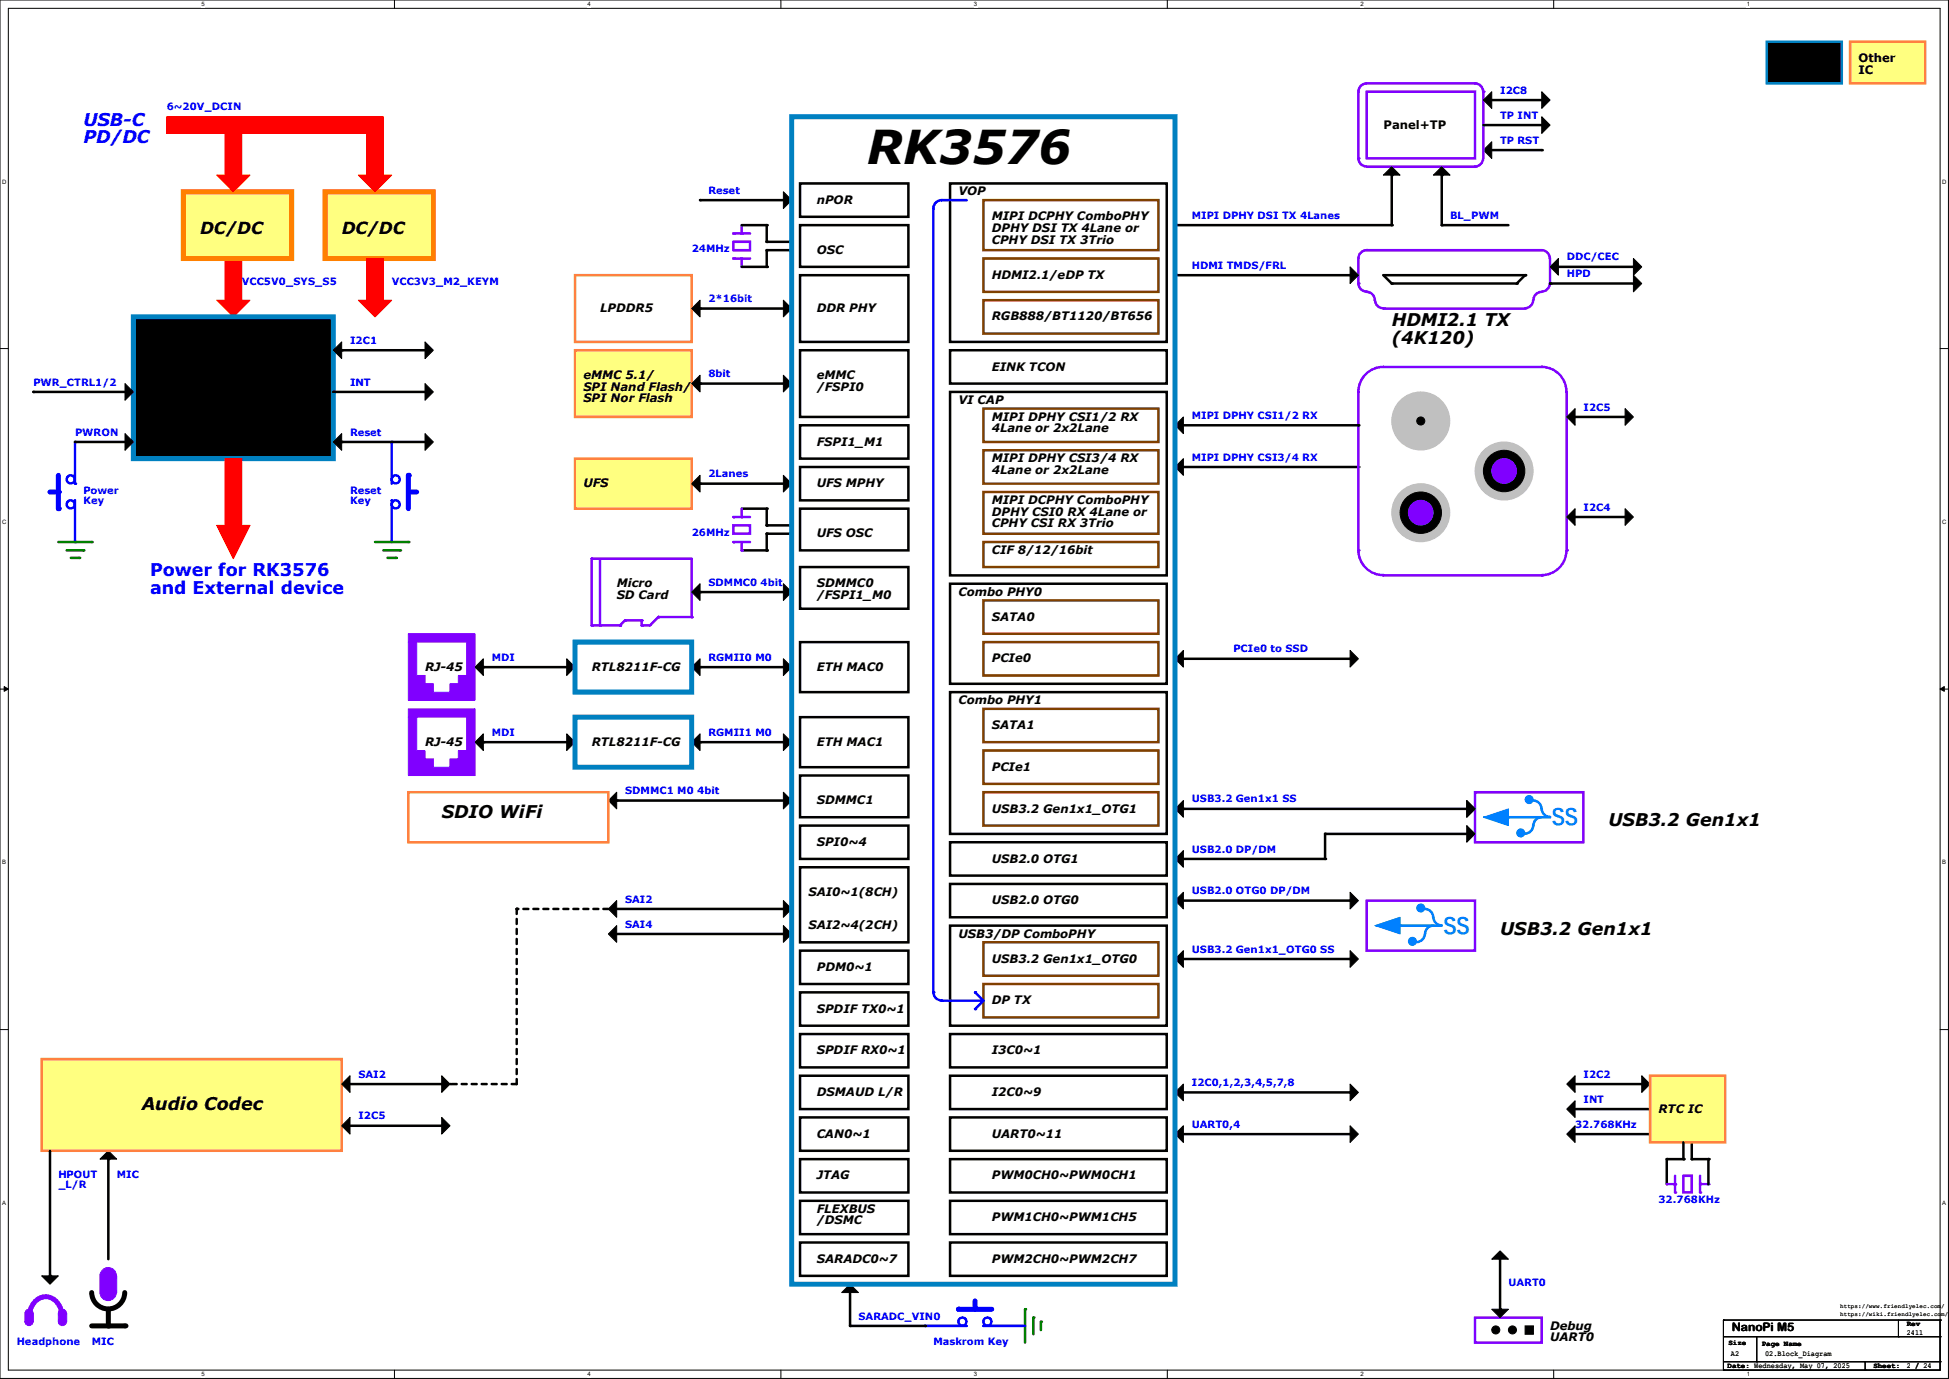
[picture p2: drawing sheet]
<svg xmlns="http://www.w3.org/2000/svg" width="297mm" height="210mm" viewBox="0 0 297 210" stroke-linecap="round" stroke-linejoin="round" font-family="sans-serif">
<defs><g id="words">
<text font-size="7.1" x="132.1" y="24.9">RK3576</text>
<g font-size="3.7" fill="#0080ff">
<text x="236.5" y="125.5">SS</text>
<text x="220" y="142">SS</text>
</g>
<g font-size="2.7" fill="#00f">
<text x="12.7" y="19.2">USB-C</text>
<text x="12.7" y="21.8">PD/DC</text>
<text x="22.9" y="87.8">Power for RK3576</text>
<text x="22.9" y="90.4">and External device</text>
</g>
<g font-size="2.7">
<text x="212.1" y="49.7">HDMI2.1 TX</text>
<text x="212.1" y="52.3">(4K120)</text>
<text x="67.3" y="124.6">SDIO WiFi</text>
<text x="245.1" y="125.9">USB3.2 Gen1x1</text>
<text x="228.6" y="142.4">USB3.2 Gen1x1</text>
<text x="21.6" y="169">Audio Codec</text>
</g>
<g font-size="2.5">
<text x="30.5" y="35.6">DC/DC</text>
<text x="52.1" y="35.6">DC/DC</text>
</g>
<g font-size="1.8">
<text x="283.2" y="9.4">Other</text>
<text x="283.2" y="11.2">IC</text>
<text x="210.8" y="19.6">Panel+TP</text>
<text x="146" y="29.8">VOP</text>
<text x="124.5" y="31">nPOR</text>
<text x="151.1" y="33.6">MIPI DCPHY ComboPHY</text>
<text x="151.1" y="35.3">DPHY DSI TX 4Lane or</text>
<text x="124.5" y="38.7">OSC</text>
<text x="151.1" y="37.1">CPHY DSI TX 3Trio</text>
<text x="91.4" y="47.5">LPDDR5</text>
<text x="124.5" y="47.5">DDR PHY</text>
<text x="151.1" y="42.5">HDMI2.1/eDP TX</text>
<text x="151.1" y="48.8">RGB888/BT1120/BT656</text>
<text x="88.9" y="57.7">eMMC 5.1/</text>
<text x="88.9" y="59.5">SPI Nand Flash/</text>
<text x="124.5" y="57.7">eMMC</text>
<text x="124.5" y="59.5">/FSPI0</text>
<text x="151.1" y="56.4">EINK TCON</text>
<text x="88.9" y="61.3">SPI Nor Flash</text>
<text x="146" y="61.5">VI CAP</text>
<text x="151.1" y="64.1">MIPI DPHY CSI1/2 RX</text>
<text x="151.1" y="65.8">4Lane or 2x2Lane</text>
<text x="124.5" y="67.9">FSPI1_M1</text>
<text x="151.1" y="70.4">MIPI DPHY CSI3/4 RX</text>
<text x="88.9" y="74.2">UFS</text>
<text x="124.5" y="74.2">UFS MPHY</text>
<text x="151.1" y="76.8">MIPI DCPHY ComboPHY</text>
<text x="151.1" y="72.2">4Lane or 2x2Lane</text>
<text x="124.5" y="81.8">UFS OSC</text>
<text x="151.1" y="78.5">DPHY CSI0 RX 4Lane or</text>
<text x="151.1" y="80.3">CPHY CSI RX 3Trio</text>
<text x="94" y="89.5">Micro</text>
<text x="124.5" y="89.5">SDMMC0</text>
<text x="151.1" y="84.4">CIF 8/12/16bit</text>
<text x="94" y="91.2">SD Card</text>
<text x="124.5" y="91.2">/FSPI1_M0</text>
<text x="146" y="90.7">Combo PHY0</text>
<text x="151.1" y="94.5">SATA0</text>
<text x="151.1" y="100.9">PCIe0</text>
<text x="64.8" y="102.2">RJ-45</text>
<text x="90.2" y="102.2">RTL8211F-CG</text>
<text x="124.5" y="102.2">ETH MAC0</text>
<text x="146" y="107.2">Combo PHY1</text>
<text x="64.8" y="113.6">RJ-45</text>
<text x="90.2" y="113.6">RTL8211F-CG</text>
<text x="124.5" y="113.6">ETH MAC1</text>
<text x="151.1" y="111">SATA1</text>
<text x="151.1" y="117.4">PCIe1</text>
<text x="124.5" y="122.5">SDMMC1</text>
<text x="151.1" y="123.7">USB3.2 Gen1x1_OTG1</text>
<text x="124.5" y="128.8">SPI0~4</text>
<text x="151.1" y="131.4">USB2.0 OTG1</text>
<text x="123.2" y="136.4">SAI0~1(8CH)</text>
<text x="151.1" y="137.7">USB2.0 OTG0</text>
<text x="123.2" y="141.5">SAI2~4(2CH)</text>
<text x="146" y="142.8">USB3/DP ComboPHY</text>
<text x="124.5" y="147.9">PDM0~1</text>
<text x="151.1" y="146.6">USB3.2 Gen1x1_OTG0</text>
<text x="124.5" y="154.2">SPDIF TX0~1</text>
<text x="151.1" y="153">DP TX</text>
<text x="124.5" y="160.6">SPDIF RX0~1</text>
<text x="151.1" y="160.6">I3C0~1</text>
<text x="124.5" y="166.9">DSMAUD L/R</text>
<text x="151.1" y="166.9">I2C0~9</text>
<text x="124.5" y="173.3">CAN0~1</text>
<text x="151.1" y="173.3">UART0~11</text>
<text x="252.7" y="169.5">RTC IC</text>
<text x="124.5" y="179.6">JTAG</text>
<text x="151.1" y="179.6">PWM0CH0~PWM0CH1</text>
<text x="124.5" y="184.7">FLEXBUS</text>
<text x="151.1" y="186">PWM1CH0~PWM1CH5</text>
<text x="124.5" y="186.5">/DSMC</text>
<text x="124.5" y="192.3">SARADC0~7</text>
<text x="151.1" y="192.3">PWM2CH0~PWM2CH7</text>
<text x="236.2" y="202.5">Debug</text>
<text x="263.9" y="202.7">NanoPi M5</text>
<text x="236.2" y="204.3">UART0</text>
</g>
<g font-size="1.5" fill="#00f">
<text x="25.4" y="16.8">6~20V_DCIN</text>
<text x="228.6" y="14.3">I2C8</text>
<text x="228.6" y="18.1">TP INT</text>
<text x="228.6" y="21.9">TP RST</text>
<text x="107.9" y="29.5">Reset</text>
<text x="181.6" y="33.3">MIPI DPHY DSI TX 4Lanes</text>
<text x="221" y="33.3">BL_PWM</text>
<text x="105.4" y="38.4">24MHz</text>
<text x="181.6" y="40.9">HDMI TMDS/FRL</text>
<text x="238.8" y="39.7">DDC/CEC</text>
<text x="36.8" y="43.5">VCC5V0_SYS_S5</text>
<text x="59.7" y="43.5">VCC3V3_M2_KEYM</text>
<text x="107.9" y="46">2*16bit</text>
<text x="238.8" y="42.2">HPD</text>
<text x="53.3" y="52.4">I2C1</text>
<text x="5.1" y="58.7">PWR_CTRL1/2</text>
<text x="53.3" y="58.7">INT</text>
<text x="107.9" y="57.4">8bit</text>
<text x="181.6" y="63.8">MIPI DPHY CSI1/2 RX</text>
<text x="241.3" y="62.5">I2C5</text>
<text x="11.4" y="66.3">PWRON</text>
<text x="53.3" y="66.3">Reset</text>
<text x="181.6" y="70.1">MIPI DPHY CSI3/4 RX</text>
<text x="12.7" y="75.2">Power</text>
<text x="12.7" y="76.8">Key</text>
<text x="53.3" y="75.2">Reset</text>
<text x="53.3" y="76.8">Key</text>
<text x="107.9" y="72.7">2Lanes</text>
<text x="241.3" y="77.8">I2C4</text>
<text x="105.4" y="81.6">26MHz</text>
<text x="107.9" y="89.2">SDMMC0 4bit</text>
<text x="74.9" y="100.6">MDI</text>
<text x="107.9" y="100.6">RGMII0 M0</text>
<text x="188" y="99.4">PCIe0 to SSD</text>
<text x="74.9" y="112.1">MDI</text>
<text x="107.9" y="112.1">RGMII1 M0</text>
<text x="95.2" y="120.9">SDMMC1 M0 4bit</text>
<text x="181.6" y="122.2">USB3.2 Gen1x1 SS</text>
<text x="181.6" y="129.8">USB2.0 DP/DM</text>
<text x="95.2" y="137.5">SAI2</text>
<text x="181.6" y="136.2">USB2.0 OTG0 DP/DM</text>
<text x="95.2" y="141.3">SAI4</text>
<text x="181.6" y="145.1">USB3.2 Gen1x1_OTG0 SS</text>
<text x="54.6" y="164.1">SAI2</text>
<text x="181.6" y="165.4">I2C0,1,2,3,4,5,7,8</text>
<text x="241.3" y="164.1">I2C2</text>
<text x="241.3" y="167.9">INT</text>
<text x="54.6" y="170.5">I2C5</text>
<text x="181.6" y="171.7">UART0,4</text>
<text x="240" y="171.7">32.768KHz</text>
<text x="8.9" y="179.4">HPOUT</text>
<text x="17.8" y="179.4">MIC</text>
<text x="8.9" y="180.9">_L/R</text>
<text x="252.7" y="183.2">32.768KHz</text>
<text x="229.9" y="195.9">UART0</text>
<text x="130.8" y="201">SARADC_VIN0</text>
<text x="2.5" y="204.8">Headphone</text>
<text x="14" y="204.8">MIC</text>
<text x="142.2" y="204.8">Maskrom Key</text>
</g>
<g font-size="1.1">
<text x="290.6" y="203.3">2411</text>
<text x="290.6" y="202">Rev</text>
<text x="263.3" y="208.4">Date: Wednesday, May 07, 2025</text>
<text x="263.4" y="204.8">Size</text>
<text x="263.8" y="206.5">A2</text>
<text x="268.5" y="204.9">Page Name</text>
<text x="269" y="206.5">02.Block_Diagram</text>
<text x="285.5" y="208.4">Sheet:</text>
<text x="290.6" y="208.4">2 / 24</text>
</g>
<g font-size=".9">
<text x="30.7" y=".9">5</text>
<text x="89.5" y=".9">4</text>
<text x="148.4" y=".9">3</text>
<text x="207.3" y=".9">2</text>
<text x="266.2" y=".9">1</text>
<text x=".3" y="28">D</text>
<text x="296" y="28">D</text>
<text x=".3" y="79.8">C</text>
<text x="296" y="79.8">C</text>
<text x=".3" y="131.7">B</text>
<text x="296" y="131.7">B</text>
<text x=".3" y="183.5">A</text>
<text x="296" y="183.5">A</text>
<text x="280.4" y="200.5">https://wiki.friendlyelec.com/</text>
<text x="280.4" y="199.2">https://www.friendlyelec.com/</text>
<text x="30.7" y="209.6">5</text>
<text x="89.5" y="209.6">4</text>
<text x="148.4" y="209.6">3</text>
<text x="207.3" y="209.6">2</text>
<text x="266.2" y="209.6">1</text>
</g>
</g></defs>
<path d="M0 0h296.9v209.9h-296.9zM1.3 1.3h294.4v207.4h-294.4z" fill="none" stroke="#000" stroke-width=".15"/>
<g fill="#fff">
<path d="M30.7 .1h.5v1h-.5z"/>
<path d="M30.7 208.8h.5v1h-.5z"/>
</g>
<path d="M60.1 0v1.3M60.1 208.7v1.2" fill="none" stroke="#000" stroke-width=".15"/>
<g fill="#fff">
<path d="M89.5 .1h.5v1h-.5z"/>
<path d="M89.5 208.8h.5v1h-.5z"/>
</g>
<path d="M119 0v1.3M119 208.7v1.2" fill="none" stroke="#000" stroke-width=".15"/>
<g fill="#fff">
<path d="M148.4 .1h.5v1h-.5z"/>
<path d="M148.4 208.8h.5v1h-.5z"/>
</g>
<path d="M177.9 0v1.3M177.9 208.7v1.2" fill="none" stroke="#000" stroke-width=".15"/>
<g fill="#fff">
<path d="M207.3 .1h.5v1h-.5z"/>
<path d="M207.3 208.8h.5v1h-.5z"/>
</g>
<path d="M236.8 0v1.3M236.8 208.7v1.2" fill="none" stroke="#000" stroke-width=".15"/>
<g fill="#fff">
<path d="M266.2 .1h.5v1h-.5z"/>
<path d="M266.2 208.8h.5v1h-.5z"/>
<path d="M.3 27.2h.7v1h-.7z"/>
<path d="M296 27.2h.6v1h-.6z"/>
<path d="M.3 79h.7v1h-.7z"/>
<path d="M296 79h.6v1h-.6z"/>
</g>
<path d="M0 53.1h1.3M295.7 53.1h1.2" fill="none" stroke="#000" stroke-width=".15"/>
<g fill="#fff">
<path d="M.3 130.9h.6v1h-.6z"/>
<path d="M296 130.9h.6v1h-.6z"/>
</g>
<path d="M0 104.9h1.3M295.7 104.9h1.2" fill="none" stroke="#000" stroke-width=".15"/>
<path d="M.6 104.6l.7 .3-.7 .4zM295.7 104.9l.6-.3v.7z" fill="#000" stroke="#000" stroke-width=".15"/>
<g fill="#fff">
<path d="M.3 182.7h.6v1h-.6z"/>
<path d="M296 182.7h.5v1h-.5z"/>
</g>
<path d="M0 156.8h1.3M295.7 156.8h1.2" fill="none" stroke="#000" stroke-width=".15"/>
<g fill="#000" stroke="#000" stroke-width=".15">
<path d="M269.2 6.3h11.5v6.4h-11.5z" fill-rule="evenodd"/>
<path d="M15.2 176.5l1.3-1.2 1.3 1.2z" fill-rule="evenodd"/>
<path d="M238.8 172.7l1.2-1.3v2.6z" fill-rule="evenodd"/>
<path d="M240 167.6v2.6l-1.2-1.3z" fill-rule="evenodd"/>
<path d="M238.8 165.1l1.2-1.3v2.6z" fill-rule="evenodd"/>
<path d="M250.2 163.8l1.3 1.3-1.3 1.3z" fill-rule="evenodd"/>
<path d="M228.6 190.5l1.3 1.3h-2.6z" fill-rule="evenodd"/>
<path d="M227.3 199.4h2.6l-1.3 1.3z" fill-rule="evenodd"/>
<path d="M232.4 201.9h1.3v1.3h-1.3z" fill-rule="evenodd"/>
<circle cx="216.5" cy="64.1" r="3.2"/>
<circle cx="227.9" cy="202.5" r=".61"/>
<circle cx="230.5" cy="202.5" r=".61"/>
</g>
<path d="M210.8 55.9h24.1M224.8 200.7h10.1v3.8h-10.1z" fill="none" stroke="#8000ff" stroke-width=".38"/>
<path d="M180.3 71.1h26.7M16.5 176.5v15.3M240 165.1h10.2M240 168.9h11.5M240 172.7h11.5M228.6 191.8v7.6" fill="none" stroke="#000" stroke-width=".38"/>
<g fill="#000">
<circle cx="207" cy="71.1" r=".19"/>
<circle cx="16.5" cy="176.5" r=".19"/>
<circle cx="250.2" cy="165.1" r=".19"/>
<circle cx="251.5" cy="168.9" r=".19"/>
<circle cx="251.5" cy="172.7" r=".19"/>
<circle cx="228.6" cy="199.4" r=".19"/>
<circle cx="16.5" cy="201.9" r=".38"/>
<circle cx="19" cy="201.9" r=".38"/>
</g>
<g fill="#8000ff" stroke="#8000ff" stroke-width=".15">
<path d="M8.9 200h1.3v1.3h-1.3z" fill-rule="evenodd"/>
<path d="M15.2 194.3h2.6v2.5h-2.6z" fill-rule="evenodd"/>
<circle cx="9.5" cy="200" r=".61"/>
<circle cx="9.5" cy="201.3" r=".61"/>
<circle cx="16.5" cy="194.3" r="1.25"/>
<circle cx="16.5" cy="196.8" r="1.25"/>
<circle cx="216.5" cy="64.1" r="1.88"/>
</g>
<path d="M14 196.8a2.52 2.52 0 0 0 2.5 2.5 2.52 2.52 0 0 0 2.5-2.5M16.5 199.4v2.5M14 201.9h5" fill="none" stroke="#000" stroke-width=".76"/>
<g fill="#ffff80" stroke="#ffff80" stroke-width=".15">
<path d="M251.5 163.8h11.4v10.2h-11.4z" fill-rule="evenodd"/>
<path d="M6.3 161.3h45.8v14h-45.8z" fill-rule="evenodd"/>
<path d="M49.5 29.2h16.5v10.2h-16.5z" fill-rule="evenodd"/>
<path d="M87.6 69.8h17.8v7.7h-17.8z" fill-rule="evenodd"/>
<path d="M87.6 53.3h17.8v10.2h-17.8z" fill-rule="evenodd"/>
<path d="M27.9 29.2h16.5v10.2h-16.5z" fill-rule="evenodd"/>
<path d="M281.9 6.3h11.5v6.4h-11.5z" fill-rule="evenodd"/>
</g>
<circle cx="235" cy="55.9" r=".19" fill="#8000ff"/>
<path d="M210.8 55.9h.1a3.8 3.8 0 0 0-3.9 3.8v24.1M234.9 55.9a3.8 3.8 0 0 1 3.8 3.8" fill="none" stroke="#8000ff" stroke-width=".38"/>
<circle cx="229.2" cy="71.7" r=".61" fill="#000" stroke="#000" stroke-width=".15"/>
<circle cx="216.5" cy="78.1" r="4.4" fill="#c0c0c0" stroke="#c0c0c0" stroke-width=".15"/>
<circle cx="207" cy="83.8" r=".19" fill="#8000ff"/>
<circle cx="216.5" cy="64.1" r="4.4" fill="#c0c0c0" stroke="#c0c0c0" stroke-width=".15"/>
<path d="M238.8 59.7v24.1" fill="none" stroke="#8000ff" stroke-width=".38"/>
<circle cx="238.8" cy="83.8" r=".19" fill="#8000ff"/>
<g fill="#000" stroke="#000" stroke-width=".15">
<path d="M240 62.2v2.6l-1.2-1.3z" fill-rule="evenodd"/>
<circle cx="216.5" cy="78.1" r="3.2"/>
<circle cx="216.5" cy="64.1" r=".61"/>
<circle cx="216.5" cy="78.1" r=".61"/>
<circle cx="229.2" cy="71.7" r="3.2"/>
</g>
<path d="M207 83.8a3.8 3.8 0 0 0 3.9 3.8h-.1M210.8 87.6h24.1" fill="none" stroke="#8000ff" stroke-width=".38"/>
<circle cx="229.2" cy="71.7" r="4.4" fill="#c0c0c0" stroke="#c0c0c0" stroke-width=".15"/>
<circle cx="229.2" cy="71.7" r="1.88" fill="#8000ff" stroke="#8000ff" stroke-width=".15"/>
<path d="M240 63.5h7.6" fill="none" stroke="#000" stroke-width=".38"/>
<circle cx="247.7" cy="63.5" r=".19" fill="#000"/>
<circle cx="234.9" cy="87.6" r=".19" fill="#8000ff"/>
<circle cx="216.5" cy="78.1" r="1.88" fill="#8000ff" stroke="#8000ff" stroke-width=".15"/>
<g fill="#000" stroke="#000" stroke-width=".15">
<path d="M20.3 48.3h30.5v21.5h-30.5z" fill-rule="evenodd"/>
<path d="M180.3 63.5v2.5l-1.2-1.2z" fill-rule="evenodd"/>
<path d="M179.1 71.1l1.2-1.3v2.6z" fill-rule="evenodd"/>
<path d="M240 77.5v2.5l-1.2-1.3z" fill-rule="evenodd"/>
<path d="M247.6 62.2l1.3 1.3-1.3 1.3z" fill-rule="evenodd"/>
<path d="M247.6 77.5l1.3 1.2-1.3 1.3z" fill-rule="evenodd"/>
<path d="M180.3 99.1v2.5l-1.2-1.3z" fill-rule="evenodd"/>
<path d="M92.7 121.9l1.3-1.3v2.6z" fill-rule="evenodd"/>
</g>
<path d="M238.7 83.8a3.8 3.8 0 0 1-3.8 3.8M224.8 120.6h16.5v7.7h-16.5z" fill="none" stroke="#8000ff" stroke-width=".38"/>
<g fill="none" stroke="#000" stroke-width=".38">
<path d="M180.3 64.8h26.7M240 78.7h7.6M144.8 157.5h33v5.1h-33zM121.9 163.8h16.5v5.1h-16.5zM121.9 170.2h16.5v5.1h-16.5zM121.9 176.5h16.5v5.1h-16.5zM144.8 176.5h33v5.1h-33zM144.8 163.8h33v5.1h-33zM144.8 170.2h33v5.1h-33zM121.9 189.2h16.5v5.1h-16.5zM121.9 182.9h16.5v5.1h-16.5zM144.8 182.9h33v5.1h-33z"/>
<path d="M144.8 189.2h33v5.1h-33z"/>
</g>
<g fill="#000">
<circle cx="207" cy="64.8" r=".19"/>
<circle cx="247.6" cy="78.7" r=".19"/>
</g>
<path d="M87.6 41.9h17.8v10.2h-17.8zM87.6 69.8h17.8v7.7h-17.8z" fill="none" stroke="#ff8040" stroke-width=".38"/>
<path d="M78.7 165.1h-10.1M78.7 165.1v-26.7" fill="none" stroke="#000" stroke-width=".38" stroke-dasharray=".8 .8"/>
<g fill="#000" stroke-dasharray=".8 .8">
<circle cx="78.7" cy="138.4" r=".19"/>
<circle cx="68.6" cy="165.1" r=".19"/>
</g>
<circle cx="233" cy="121.8" r=".61" fill="#0080ff" stroke="#0080ff" stroke-width=".15"/>
<path d="M229.9 124.5h6.3M233.7 121.9a1.25 1.25 0 0 1 1.2 1.3M234.9 123.2a1.25 1.25 0 0 0 1.3 1.2" fill="none" stroke="#0080ff" stroke-width=".38"/>
<circle cx="229.9" cy="124.5" r=".19" fill="#0080ff"/>
<g fill="#0080ff" stroke="#0080ff" stroke-width=".15">
<path d="M226.1 124.5l3.8-1.3v2.5l-3.8-1.2h1.2z" fill-rule="evenodd"/>
<circle cx="231.8" cy="126.9" r=".61"/>
</g>
<path d="M233.6 125.7a1.25 1.25 0 0 1-1.2 1.3M234.9 124.5a1.25 1.25 0 0 0-1.2 1.2" fill="none" stroke="#0080ff" stroke-width=".38"/>
<path d="M144.8 59.7h33v27.9h-33zM144.8 88.9h33v15.2h-33zM144.8 105.4h33v21.6h-33zM144.8 134.6h33v5.1h-33zM144.8 128.3h33v5h-33zM180.3 137.2h25.4M223.5 127h-21.6v3.8h-21.6M144.8 141h33v15.2h-33z" fill="none" stroke="#000" stroke-width=".38"/>
<g fill="#000">
<circle cx="201.9" cy="127" r=".19"/>
<circle cx="201.9" cy="130.8" r=".19"/>
<circle cx="205.7" cy="137.2" r=".19"/>
<circle cx="223.5" cy="127" r=".19"/>
</g>
<g fill="#000" stroke="#000" stroke-width=".15">
<path d="M180.3 121.9v2.6l-1.2-1.3z" fill-rule="evenodd"/>
<path d="M179.1 130.8l1.2-1.3v2.6z" fill-rule="evenodd"/>
<path d="M180.3 135.9v2.5l-1.2-1.2z" fill-rule="evenodd"/>
<path d="M205.7 135.9l1.3 1.3-1.3 1.2z" fill-rule="evenodd"/>
<path d="M223.5 121.9l1.3 1.3-1.3 1.3z" fill-rule="evenodd"/>
<path d="M223.5 125.7l1.3 1.3-1.3 1.3z" fill-rule="evenodd"/>
</g>
<path d="M149.9 62.2h26.6v5.1h-26.6zM149.9 74.9h26.6v6.4h-26.6zM149.9 68.6h26.6v5.1h-26.6zM149.9 91.4h26.6v5.1h-26.6zM149.9 97.8h26.6v5.1h-26.6zM149.9 82.5h26.6v3.9h-26.6zM149.9 114.3h26.6v5.1h-26.6zM149.9 107.9h26.6v5.1h-26.6zM149.9 120.6h26.6v5.1h-26.6zM149.9 143.5h26.6v5.1h-26.6zM149.9 149.9h26.6v5h-26.6z" fill="none" stroke="#804000" stroke-width=".38"/>
<path d="M148.6 151.1l1.3 1.3" fill="none" stroke="#00f" stroke-width=".38"/>
<circle cx="148.6" cy="151.1" r=".19" fill="#00f"/>
<path d="M149.9 152.4l-1.3 1.3" fill="none" stroke="#00f" stroke-width=".38"/>
<circle cx="148.6" cy="153.7" r=".19" fill="#00f"/>
<path d="M180.3 144.8v2.5l-1.2-1.3z" fill-rule="evenodd" fill="#000" stroke="#000" stroke-width=".15"/>
<path d="M180.3 146h25.4" fill="none" stroke="#000" stroke-width=".38"/>
<circle cx="205.7" cy="146" r=".19" fill="#000"/>
<path d="M143.5 152.4h6.4" fill="none" stroke="#00f" stroke-width=".38"/>
<circle cx="143.5" cy="152.4" r=".19" fill="#00f"/>
<path d="M205.7 144.8l1.3 1.2-1.3 1.3z" fill-rule="evenodd" fill="#000" stroke="#000" stroke-width=".15"/>
<path d="M144.8 27.9h33v24.2h-33zM144.8 53.3h33v5.1h-33z" fill="none" stroke="#000" stroke-width=".38"/>
<path d="M149.9 39.4h26.6v5h-26.6zM149.9 30.5h26.6v7.6h-26.6zM149.9 45.7h26.6v5.1h-26.6z" fill="none" stroke="#804000" stroke-width=".38"/>
<path d="M142.2 31.7v119.4" fill="none" stroke="#00f" stroke-width=".38"/>
<circle cx="142.2" cy="151.1" r=".19" fill="#00f"/>
<path d="M147.3 30.5h-3.8a1.25 1.25 0 0 0-1.3 1.2" fill="none" stroke="#00f" stroke-width=".38"/>
<circle cx="143.5" cy="30.5" r=".19" fill="#00f"/>
<path d="M142.2 151.1a1.25 1.25 0 0 0 1.3 1.3" fill="none" stroke="#00f" stroke-width=".38"/>
<path d="M227.3 15.2h7.6" fill="none" stroke="#000" stroke-width=".38"/>
<circle cx="234.9" cy="15.2" r=".19" fill="#000"/>
<path d="M234.9 14l1.3 1.2-1.3 1.3z" fill-rule="evenodd" fill="#000" stroke="#000" stroke-width=".15"/>
<path d="M224.8 12.7h-16.5a1.25 1.25 0 0 0-1.3 1.3" fill="none" stroke="#8000ff" stroke-width=".38"/>
<circle cx="224.8" cy="12.7" r=".19" fill="#8000ff"/>
<path d="M207 14v10.1M224.8 12.7a1.25 1.25 0 0 1 1.2 1.3" fill="none" stroke="#8000ff" stroke-width=".38"/>
<circle cx="207" cy="24.1" r=".19" fill="#8000ff"/>
<path d="M227.3 21.6v2.5l-1.2-1.2z" fill-rule="evenodd" fill="#000" stroke="#000" stroke-width=".15"/>
<path d="M226.1 14v10.1" fill="none" stroke="#8000ff" stroke-width=".38"/>
<circle cx="226.1" cy="14" r=".19" fill="#8000ff"/>
<path d="M226.1 19h8.8M227.3 22.9h7.6" fill="none" stroke="#000" stroke-width=".38"/>
<g fill="#000">
<circle cx="234.9" cy="19" r=".19"/>
<circle cx="234.9" cy="22.9" r=".19"/>
</g>
<path d="M227.3 14v2.5l-1.2-1.3z" fill-rule="evenodd" fill="#000" stroke="#000" stroke-width=".15"/>
<path d="M208.3 14h16.5v10.1h-16.5zM207 24.1a1.25 1.25 0 0 0 1.3 1.3M208.3 25.4h16.5M226 24.1a1.25 1.25 0 0 1-1.2 1.3" fill="none" stroke="#8000ff" stroke-width=".38"/>
<circle cx="224.8" cy="25.4" r=".19" fill="#8000ff"/>
<g fill="#000" stroke="#000" stroke-width=".15">
<path d="M234.9 17.8l1.3 1.2-1.3 1.3z" fill-rule="evenodd"/>
<path d="M212.1 25.4l1.3 1.3h-2.6z" fill-rule="evenodd"/>
<path d="M218.4 26.7l1.3-1.3 1.3 1.3z" fill-rule="evenodd"/>
</g>
<path d="M212.1 26.7v7.6h-33M219.7 26.7v7.6h10.2M179.1 41.9h26.6M232.4 41.9h-21.6l1.3 1.3" fill="none" stroke="#000" stroke-width=".38"/>
<g fill="#000">
<circle cx="212.1" cy="34.3" r=".19"/>
<circle cx="212.1" cy="26.7" r=".19"/>
<circle cx="219.7" cy="34.3" r=".19"/>
<circle cx="219.7" cy="26.7" r=".19"/>
<circle cx="205.7" cy="41.9" r=".19"/>
<circle cx="212.1" cy="43.2" r=".19"/>
<circle cx="232.4" cy="41.9" r=".19"/>
</g>
<path d="M208.3 38.1h26.6a1.25 1.25 0 0 1 1.3 1.3M208.3 44.4a1.25 1.25 0 0 1 1.2 1.3M234.9 44.4a1.25 1.25 0 0 0-1.2 1.3" fill="none" stroke="#8000ff" stroke-width=".38"/>
<circle cx="208.3" cy="38.1" r=".19" fill="#8000ff"/>
<path d="M210.8 47h21.6" fill="none" stroke="#8000ff" stroke-width=".38"/>
<circle cx="210.8" cy="47" r=".19" fill="#8000ff"/>
<path d="M207 39.4v3.8" fill="none" stroke="#8000ff" stroke-width=".38"/>
<circle cx="207" cy="43.2" r=".19" fill="#8000ff"/>
<path d="M236.2 39.4v3.8" fill="none" stroke="#8000ff" stroke-width=".38"/>
<circle cx="236.2" cy="43.2" r=".19" fill="#8000ff"/>
<path d="M232.4 41.9l-1.3 1.3h-19M236.2 43.2h12.7M237.5 40.6h11.4M180.3 166.4h25.4M180.3 172.7h25.4M254 176.5v3.8M257.8 174v2.5" fill="none" stroke="#000" stroke-width=".38"/>
<g fill="#000">
<circle cx="231.1" cy="43.2" r=".19"/>
<circle cx="232.4" cy="41.9" r=".19"/>
<circle cx="236.2" cy="43.2" r=".19"/>
<circle cx="248.9" cy="40.6" r=".19"/>
<circle cx="205.7" cy="172.7" r=".19"/>
<circle cx="205.7" cy="166.4" r=".19"/>
<circle cx="254" cy="176.5" r=".19"/>
<circle cx="257.8" cy="176.5" r=".19"/>
</g>
<path d="M208.3 38.1a1.25 1.25 0 0 0-1.3 1.3M207 43.2a1.25 1.25 0 0 0 1.3 1.2M209.5 45.7a1.25 1.25 0 0 0 1.3 1.2M233.6 45.7a1.25 1.25 0 0 1-1.2 1.2M236.2 43.2a1.25 1.25 0 0 1-1.3 1.2M259.1 179.1v2.5" fill="none" stroke="#8000ff" stroke-width=".38"/>
<g fill="#000" stroke="#000" stroke-width=".15">
<path d="M205.7 40.6l1.3 1.3-1.3 1.3z" fill-rule="evenodd"/>
<path d="M237.5 39.4v2.5l-1.3-1.3z" fill-rule="evenodd"/>
<path d="M248.9 39.4l1.3 1.2-1.3 1.3z" fill-rule="evenodd"/>
<path d="M248.9 41.9l1.3 1.3-1.3 1.2z" fill-rule="evenodd"/>
<path d="M179.1 166.4l1.2-1.3v2.5z" fill-rule="evenodd"/>
<path d="M179.1 172.7l1.2-1.3v2.6z" fill-rule="evenodd"/>
<path d="M205.7 171.4l1.3 1.3-1.3 1.3z" fill-rule="evenodd"/>
<path d="M205.7 165.1l1.3 1.3-1.3 1.2z" fill-rule="evenodd"/>
</g>
<path d="M251.5 163.8h11.4v10.2h-11.4z" fill="none" stroke="#ff8040" stroke-width=".38"/>
<circle cx="259.1" cy="181.6" r=".19" fill="#8000ff"/>
<path d="M254 180.3h1.3" fill="none" stroke="#8000ff" stroke-width=".38"/>
<circle cx="255.3" cy="180.3" r=".19" fill="#8000ff"/>
<path d="M256.5 179.1h1.3v2.5h-1.3zM259.1 180.3h1.2" fill="none" stroke="#8000ff" stroke-width=".38"/>
<path d="M256.5 174v2.5" fill="none" stroke="#000" stroke-width=".38"/>
<circle cx="256.5" cy="176.5" r=".19" fill="#000"/>
<circle cx="260.4" cy="180.3" r=".19" fill="#8000ff"/>
<path d="M254 176.5h2.5M260.3 176.5v3.8" fill="none" stroke="#000" stroke-width=".38"/>
<g fill="#000">
<circle cx="256.5" cy="176.5" r=".19"/>
<circle cx="260.3" cy="176.5" r=".19"/>
</g>
<path d="M255.3 179.1v2.5" fill="none" stroke="#8000ff" stroke-width=".38"/>
<circle cx="255.3" cy="181.6" r=".19" fill="#8000ff"/>
<path d="M257.8 176.5h2.5" fill="none" stroke="#000" stroke-width=".38"/>
<circle cx="260.3" cy="176.5" r=".19" fill="#000"/>
<g fill="#f00" stroke="#f00" stroke-width=".15">
<path d="M33 45.7h5.1l-2.5 2.6z" fill-rule="evenodd"/>
<path d="M34.3 39.4h2.5v6.3h-2.5z" fill-rule="evenodd"/>
</g>
<path d="M27.9 29.2h16.5v10.2h-16.5z" fill="none" stroke="#ff8000" stroke-width=".76"/>
<path d="M59.7 76.2v6.3" fill="none" stroke="#00f" stroke-width=".38"/>
<circle cx="59.7" cy="76.2" r=".19" fill="#00f"/>
<path d="M62.2 74.9h1.3" fill="none" stroke="#00f" stroke-width=".76"/>
<circle cx="62.2" cy="74.9" r=".38" fill="#00f"/>
<path d="M20.3 48.3h30.5v21.5h-30.5z" fill="none" stroke="#0080c0" stroke-width=".76"/>
<path d="M59.7 67.3v6.4" fill="none" stroke="#00f" stroke-width=".38"/>
<circle cx="59.7" cy="67.3" r=".19" fill="#00f"/>
<path d="M57.1 82.5h5.1" fill="none" stroke="#008000" stroke-width=".38"/>
<circle cx="62.2" cy="82.5" r=".19" fill="#008000"/>
<path d="M58.4 83.8h2.6" fill="none" stroke="#008000" stroke-width=".38"/>
<circle cx="61" cy="83.8" r=".19" fill="#008000"/>
<circle cx="60.3" cy="76.8" r=".61" fill="none" stroke="#00f" stroke-width=".38"/>
<path d="M52.1 67.3h12.7" fill="none" stroke="#000" stroke-width=".38"/>
<circle cx="52.1" cy="67.3" r=".19" fill="#000"/>
<path d="M50.8 67.3l1.3-1.3v2.6z" fill-rule="evenodd" fill="#000" stroke="#000" stroke-width=".15"/>
<path d="M62.2 72.4v5.1" fill="none" stroke="#00f" stroke-width=".76"/>
<circle cx="62.2" cy="72.4" r=".38" fill="#00f"/>
<circle cx="60.3" cy="73" r=".61" fill="none" stroke="#00f" stroke-width=".38"/>
<path d="M64.8 66l1.2 1.3-1.2 1.3z" fill-rule="evenodd" fill="#000" stroke="#000" stroke-width=".15"/>
<path d="M59.1 85h1.2" fill="none" stroke="#008000" stroke-width=".38"/>
<circle cx="60.3" cy="85" r=".19" fill="#008000"/>
<path d="M92.7 138.4h-14" fill="none" stroke="#000" stroke-width=".38" stroke-dasharray=".8 .8"/>
<circle cx="78.7" cy="138.4" r=".19" fill="#000" stroke-dasharray=".8 .8"/>
<path d="M94 138.4h25.4" fill="none" stroke="#000" stroke-width=".38"/>
<circle cx="119.4" cy="138.4" r=".19" fill="#000"/>
<path d="M92.7 138.4l1.3-1.2v2.5z" fill-rule="evenodd" fill="#000" stroke="#000" stroke-width=".15"/>
<path d="M11.4 76.2v6.3" fill="none" stroke="#00f" stroke-width=".38"/>
<circle cx="11.4" cy="82.6" r=".19" fill="#00f"/>
<g fill="none" stroke="#00f" stroke-width=".38">
<path d="M11.4 67.3v6.4"/>
<circle cx="10.8" cy="73" r=".61"/>
</g>
<path d="M119.4 137.2l1.2 1.2-1.2 1.3z" fill-rule="evenodd" fill="#000" stroke="#000" stroke-width=".15"/>
<circle cx="11.4" cy="73.7" r=".19" fill="#00f"/>
<path d="M7.6 74.9h1.3" fill="none" stroke="#00f" stroke-width=".76"/>
<circle cx="8.9" cy="74.9" r=".38" fill="#00f"/>
<path d="M8.9 72.4v5.1" fill="none" stroke="#00f" stroke-width=".76"/>
<circle cx="8.9" cy="77.5" r=".38" fill="#00f"/>
<circle cx="10.8" cy="76.8" r=".61" fill="none" stroke="#00f" stroke-width=".38"/>
<path d="M11.4 67.3h7.6" fill="none" stroke="#000" stroke-width=".38"/>
<circle cx="11.4" cy="67.3" r=".19" fill="#000"/>
<path d="M10.2 83.8h2.5" fill="none" stroke="#008000" stroke-width=".38"/>
<circle cx="12.7" cy="83.8" r=".19" fill="#008000"/>
<path d="M10.8 85h1.3" fill="none" stroke="#008000" stroke-width=".38"/>
<circle cx="12.1" cy="85" r=".19" fill="#008000"/>
<path d="M19 66l1.3 1.3-1.3 1.3z" fill-rule="evenodd" fill="#000" stroke="#000" stroke-width=".15"/>
<path d="M8.9 82.5h5.1" fill="none" stroke="#008000" stroke-width=".38"/>
<circle cx="14" cy="82.6" r=".19" fill="#008000"/>
<path d="M5.1 59.7h13.9M50.8 59.7h14M52.1 53.3h12.7M180.3 100.3h25.4M180.3 123.2h43.2M94 142.2h25.4M7.6 175.3v19M53.3 171.4h14M53.3 165.1h14" fill="none" stroke="#000" stroke-width=".38"/>
<g fill="#000">
<circle cx="5.1" cy="59.7" r=".19"/>
<circle cx="50.8" cy="59.7" r=".19"/>
<circle cx="52.1" cy="53.3" r=".19"/>
<circle cx="205.7" cy="100.3" r=".19"/>
<circle cx="180.3" cy="123.2" r=".19"/>
<circle cx="119.4" cy="142.2" r=".19"/>
<circle cx="67.3" cy="171.5" r=".19"/>
<circle cx="67.3" cy="165.1" r=".19"/>
<circle cx="7.6" cy="194.3" r=".19"/>
</g>
<g fill="#000" stroke="#000" stroke-width=".15">
<path d="M19 58.4l1.3 1.3-1.3 1.3z" fill-rule="evenodd"/>
<path d="M50.8 53.3l1.3-1.2v2.5z" fill-rule="evenodd"/>
<path d="M64.8 58.4l1.2 1.3-1.2 1.3z" fill-rule="evenodd"/>
<path d="M64.8 52.1l1.2 1.2-1.2 1.3z" fill-rule="evenodd"/>
<path d="M205.7 99.1l1.3 1.2-1.3 1.3z" fill-rule="evenodd"/>
<path d="M223.5 121.9l1.3 1.3-1.3 1.3z" fill-rule="evenodd"/>
<path d="M92.7 142.2l1.3-1.2v2.5z" fill-rule="evenodd"/>
<path d="M119.4 141l1.2 1.2-1.2 1.3z" fill-rule="evenodd"/>
<path d="M52.1 165.1l1.2-1.3v2.6z" fill-rule="evenodd"/>
<path d="M52.1 171.4l1.2-1.2v2.5z" fill-rule="evenodd"/>
<path d="M67.3 163.8l1.3 1.3-1.3 1.3z" fill-rule="evenodd"/>
<path d="M67.3 170.2l1.3 1.2-1.3 1.3z" fill-rule="evenodd"/>
<path d="M6.3 194.3h2.6l-1.3 1.3z" fill-rule="evenodd"/>
</g>
<g fill="#f00" stroke="#f00" stroke-width=".15">
<path d="M34.3 69.8h2.5v10.2h-2.5z" fill-rule="evenodd"/>
<path d="M33 80h5.1l-2.5 5.1z" fill-rule="evenodd"/>
<path d="M33 26.7h5.1l-2.5 2.5z" fill-rule="evenodd"/>
<path d="M34.3 20.3h2.5v6.4h-2.5z" fill-rule="evenodd"/>
<path d="M25.4 17.8h33v2.5h-33z" fill-rule="evenodd"/>
<path d="M54.6 26.7h5.1l-2.6 2.5z" fill-rule="evenodd"/>
<path d="M55.9 20.3h2.5v6.4h-2.5z" fill-rule="evenodd"/>
<path d="M54.6 45.7h5.1l-2.6 2.6z" fill-rule="evenodd"/>
<path d="M55.9 39.4h2.5v6.3h-2.5z" fill-rule="evenodd"/>
</g>
<path d="M49.5 29.2h16.5v10.2h-16.5z" fill="none" stroke="#ff8000" stroke-width=".76"/>
<path d="M281.9 6.3h11.5v6.4h-11.5zM6.3 161.3h45.8v14h-45.8z" fill="none" stroke="#ff8040" stroke-width=".38"/>
<path d="M111.8 36.8h2.5v1.3h-2.5zM111.8 35.6h2.5" fill="none" stroke="#8000ff" stroke-width=".38"/>
<path d="M269.2 6.3h11.5v6.4h-11.5z" fill="none" stroke="#0080c0" stroke-width=".38"/>
<circle cx="111.8" cy="35.6" r=".19" fill="#8000ff"/>
<path d="M116.8 38.1v2.5" fill="none" stroke="#000" stroke-width=".38"/>
<circle cx="116.8" cy="40.6" r=".19" fill="#000"/>
<path d="M111.8 39.4h2.5" fill="none" stroke="#8000ff" stroke-width=".38"/>
<circle cx="111.8" cy="39.4" r=".19" fill="#8000ff"/>
<path d="M113 34.3v1.3" fill="none" stroke="#8000ff" stroke-width=".38"/>
<circle cx="113" cy="35.6" r=".19" fill="#8000ff"/>
<path d="M113 39.4v1.2" fill="none" stroke="#8000ff" stroke-width=".38"/>
<circle cx="113" cy="40.6" r=".19" fill="#8000ff"/>
<path d="M106.7 30.5h12.7M113 34.3h3.8v2.5h3.8M116.8 38.1h3.8M121.9 27.9h16.5v5.1h-16.5zM121.9 34.3h16.5v6.3h-16.5zM106.7 58.4h12.7M106.7 47h12.7M113 40.6h3.8M121.9 53.3h16.5v10.2h-16.5zM121.9 41.9h16.5v10.2h-16.5zM113 77.5h3.8v2.5M120.6 81.3h-3.8v2.5h-3.8" fill="none" stroke="#000" stroke-width=".38"/>
<g fill="#000">
<circle cx="106.7" cy="30.5" r=".19"/>
<circle cx="116.8" cy="38.1" r=".19"/>
<circle cx="116.8" cy="36.8" r=".19"/>
<circle cx="116.8" cy="34.3" r=".19"/>
<circle cx="106.7" cy="47" r=".19"/>
<circle cx="106.7" cy="58.4" r=".19"/>
<circle cx="116.8" cy="40.6" r=".19"/>
<circle cx="116.8" cy="77.5" r=".19"/>
<circle cx="116.8" cy="80" r=".19"/>
<circle cx="116.8" cy="83.8" r=".19"/>
<circle cx="116.8" cy="81.3" r=".19"/>
</g>
<path d="M87.6 53.3h17.8v10.2h-17.8z" fill="none" stroke="#ff8040" stroke-width=".38"/>
<g fill="#000" stroke="#000" stroke-width=".15">
<path d="M119.4 29.2l1.2 1.3-1.2 1.2z" fill-rule="evenodd"/>
<path d="M105.4 58.4l1.3-1.3v2.6z" fill-rule="evenodd"/>
<path d="M105.4 47l1.3-1.3v2.6z" fill-rule="evenodd"/>
<path d="M119.4 57.1l1.2 1.3-1.2 1.3z" fill-rule="evenodd"/>
<path d="M119.4 45.7l1.2 1.3-1.2 1.3z" fill-rule="evenodd"/>
</g>
<path d="M111.8 78.7h2.5" fill="none" stroke="#8000ff" stroke-width=".38"/>
<circle cx="111.8" cy="78.7" r=".19" fill="#8000ff"/>
<g fill="#000" stroke="#000" stroke-width=".15">
<path d="M105.4 73.7l1.3-1.3v2.5z" fill-rule="evenodd"/>
<path d="M119.4 72.4l1.2 1.3-1.2 1.2z" fill-rule="evenodd"/>
</g>
<path d="M116.8 80h3.8" fill="none" stroke="#000" stroke-width=".38"/>
<circle cx="116.8" cy="80" r=".19" fill="#000"/>
<path d="M100.3 94l-1.2 1.2" fill="none" stroke="#8000ff" stroke-width=".38"/>
<circle cx="100.3" cy="94" r=".19" fill="#8000ff"/>
<path d="M106.7 73.7h12.7M121.9 64.8h16.5v5h-16.5zM121.9 71.1h16.5v5.1h-16.5z" fill="none" stroke="#000" stroke-width=".38"/>
<circle cx="106.7" cy="73.7" r=".19" fill="#000"/>
<path d="M105.4 85.1v8.9" fill="none" stroke="#8000ff" stroke-width=".38"/>
<circle cx="105.4" cy="94" r=".19" fill="#8000ff"/>
<path d="M100.3 94h5.1" fill="none" stroke="#8000ff" stroke-width=".38"/>
<circle cx="100.3" cy="94" r=".19" fill="#8000ff"/>
<path d="M91.4 85.1v10.1" fill="none" stroke="#8000ff" stroke-width=".38"/>
<circle cx="91.4" cy="95.3" r=".19" fill="#8000ff"/>
<path d="M90.2 85.1h15.2" fill="none" stroke="#8000ff" stroke-width=".38"/>
<circle cx="90.2" cy="85.1" r=".19" fill="#8000ff"/>
<path d="M106.7 90.2h12.7M121.9 86.4h16.5v6.3h-16.5zM121.9 97.8h16.5v7.6h-16.5z" fill="none" stroke="#000" stroke-width=".38"/>
<circle cx="106.7" cy="90.2" r=".19" fill="#000"/>
<g fill="#000" stroke="#000" stroke-width=".15">
<path d="M105.4 90.2l1.3-1.3v2.5z" fill-rule="evenodd"/>
<path d="M119.4 88.9l1.2 1.3-1.2 1.2z" fill-rule="evenodd"/>
</g>
<path d="M111.8 82.5h2.5" fill="none" stroke="#8000ff" stroke-width=".38"/>
<circle cx="111.8" cy="82.5" r=".19" fill="#8000ff"/>
<path d="M113 77.5v1.2" fill="none" stroke="#8000ff" stroke-width=".38"/>
<circle cx="113" cy="78.7" r=".19" fill="#8000ff"/>
<path d="M113 82.5v1.3" fill="none" stroke="#8000ff" stroke-width=".38"/>
<circle cx="113" cy="83.8" r=".19" fill="#8000ff"/>
<path d="M121.9 77.5h16.5v6.3h-16.5z" fill="none" stroke="#000" stroke-width=".38"/>
<path d="M97.8 95.2h1.3M111.8 80h2.5v1.3h-2.5z" fill="none" stroke="#8000ff" stroke-width=".38"/>
<circle cx="97.8" cy="95.3" r=".19" fill="#8000ff"/>
<path d="M97.8 94.5v.7" fill="none" stroke="#8000ff" stroke-width=".38"/>
<circle cx="97.8" cy="94.5" r=".19" fill="#8000ff"/>
<path d="M95.2 94.5l-.7 .7" fill="none" stroke="#8000ff" stroke-width=".38"/>
<circle cx="94.5" cy="95.2" r=".19" fill="#8000ff"/>
<path d="M90.2 95.2h4.3" fill="none" stroke="#8000ff" stroke-width=".38"/>
<circle cx="94.5" cy="95.2" r=".19" fill="#8000ff"/>
<path d="M90.2 85.1v10.1" fill="none" stroke="#8000ff" stroke-width=".38"/>
<circle cx="90.2" cy="95.3" r=".19" fill="#8000ff"/>
<g fill="#8000ff" stroke="#8000ff" stroke-width=".15">
<path d="M62.2 96.5h10.2v1.3h-10.2z" fill-rule="evenodd"/>
<path d="M62.2 97.8h1.3v5.1h1.3v1.2h1.2v1.3h2.6v-1.3h1.3v-1.2h1.2v-5.1h1.3v8.9h-10.2z" fill-rule="evenodd"/>
</g>
<path d="M95.2 94.5h2.6" fill="none" stroke="#8000ff" stroke-width=".38"/>
<circle cx="95.2" cy="94.5" r=".19" fill="#8000ff"/>
<path d="M73.7 101.6h12.7M73.7 113h12.7M106.7 101.6h12.7M106.7 113h12.7M121.9 109.2h16.5v7.6h-16.5zM121.9 118.1h16.5v6.4h-16.5zM94 121.9h25.4M121.9 125.7h16.5v5.1h-16.5zM121.9 132.1h16.5v11.4h-16.5zM121.9 144.8h16.5v5.1h-16.5zM121.9 151.1h16.5v5.1h-16.5zM121.9 157.5h16.5v5.1h-16.5z" fill="none" stroke="#000" stroke-width=".38"/>
<g fill="#000">
<circle cx="73.7" cy="101.6" r=".19"/>
<circle cx="73.7" cy="113" r=".19"/>
<circle cx="106.7" cy="101.6" r=".19"/>
<circle cx="106.7" cy="113" r=".19"/>
<circle cx="94" cy="121.9" r=".19"/>
</g>
<g fill="#000" stroke="#000" stroke-width=".15">
<path d="M72.4 101.6l1.3-1.3v2.6z" fill-rule="evenodd"/>
<path d="M73.7 111.8v2.5l-1.3-1.3z" fill-rule="evenodd"/>
<path d="M86.4 100.3l1.2 1.3-1.2 1.3z" fill-rule="evenodd"/>
<path d="M86.4 111.8l1.2 1.2-1.2 1.3z" fill-rule="evenodd"/>
<path d="M105.4 101.6l1.3-1.3v2.6z" fill-rule="evenodd"/>
<path d="M105.4 113l1.3-1.2v2.5z" fill-rule="evenodd"/>
<path d="M119.4 100.3l1.2 1.3-1.2 1.3z" fill-rule="evenodd"/>
<path d="M119.4 111.8l1.2 1.2-1.2 1.3z" fill-rule="evenodd"/>
</g>
<g fill="#8000ff" stroke="#8000ff" stroke-width=".15">
<path d="M62.2 109.2h1.3v5.1h1.3v1.3h1.2v1.2h2.6v-1.2h1.3v-1.3h1.2v-5.1h1.3v8.9h-10.2z" fill-rule="evenodd"/>
<path d="M3.8 200h1.3v1.3h-1.3z" fill-rule="evenodd"/>
<path d="M62.2 107.9h10.2v1.3h-10.2z" fill-rule="evenodd"/>
<circle cx="4.4" cy="200" r=".61"/>
<circle cx="4.4" cy="201.3" r=".61"/>
</g>
<path d="M87.6 97.8h17.8v7.6h-17.8zM87.6 109.2h17.8v7.6h-17.8z" fill="none" stroke="#0080c0" stroke-width=".76"/>
<path d="M4.4 200.7a2.95 2.95 0 0 1 2.6-3.2 2.95 2.95 0 0 1 2.5 3.2" fill="none" stroke="#8000ff" stroke-width=".76"/>
<path d="M146 199.4h5.1" fill="none" stroke="#00f" stroke-width=".76"/>
<circle cx="146" cy="199.4" r=".38" fill="#00f"/>
<g fill="none" stroke="#00f" stroke-width=".38">
<path d="M141 201.9h6.3"/>
<circle cx="146.7" cy="201.3" r=".61"/>
</g>
<circle cx="141" cy="201.9" r=".19" fill="#00f"/>
<circle cx="150.5" cy="201.3" r=".61" fill="none" stroke="#00f" stroke-width=".38"/>
<path d="M119.4 120.6l1.2 1.3-1.2 1.3z" fill-rule="evenodd" fill="#000" stroke="#000" stroke-width=".15"/>
<path d="M156.2 199.4v5.1" fill="none" stroke="#008000" stroke-width=".38"/>
<circle cx="156.2" cy="199.4" r=".19" fill="#008000"/>
<path d="M129.5 195.6v6.3" fill="none" stroke="#000" stroke-width=".38"/>
<circle cx="129.5" cy="201.9" r=".19" fill="#000"/>
<path d="M128.3 196.8l1.2-1.2 1.3 1.2z" fill-rule="evenodd" fill="#000" stroke="#000" stroke-width=".15"/>
<path d="M149.9 201.9h6.3" fill="none" stroke="#00f" stroke-width=".38"/>
<circle cx="149.9" cy="201.9" r=".19" fill="#00f"/>
<path d="M148.6 198.1v1.3" fill="none" stroke="#00f" stroke-width=".76"/>
<circle cx="148.6" cy="199.4" r=".38" fill="#00f"/>
<path d="M120.6 17.8h58.5v177.8h-58.5z" fill="none" stroke="#0080c0" stroke-width=".76"/>
<path d="M157.5 200.7v2.5" fill="none" stroke="#008000" stroke-width=".38"/>
<circle cx="157.5" cy="200.7" r=".19" fill="#008000"/>
<path d="M158.6 201.3v1.3" fill="none" stroke="#008000" stroke-width=".38"/>
<circle cx="158.6" cy="201.3" r=".19" fill="#008000"/>
<path d="M129.5 201.9h11.5" fill="none" stroke="#000" stroke-width=".38"/>
<circle cx="141" cy="201.9" r=".19" fill="#000"/>
<g fill="#0080ff" stroke="#0080ff" stroke-width=".15">
<circle cx="215.2" cy="143.4" r=".61"/>
<circle cx="216.5" cy="138.3" r=".61"/>
</g>
<path d="M208.3 137.2h16.5v7.6h-16.5z" fill="none" stroke="#8000ff" stroke-width=".38"/>
<path d="M217.2 138.4a1.25 1.25 0 0 1 1.2 1.3M218.4 139.7a1.25 1.25 0 0 0 1.3 1.2M213.4 141h6.3M217.1 142.2a1.25 1.25 0 0 1-1.2 1.3" fill="none" stroke="#0080ff" stroke-width=".38"/>
<circle cx="213.4" cy="141" r=".19" fill="#0080ff"/>
<path d="M209.5 141l3.9-1.3v2.5l-3.9-1.2h1.3z" fill-rule="evenodd" fill="#0080ff" stroke="#0080ff" stroke-width=".15"/>
<path d="M218.4 141a1.25 1.25 0 0 0-1.2 1.2" fill="none" stroke="#0080ff" stroke-width=".38"/>
<path d="M62.2 120.6h30.5v7.7h-30.5z" fill="none" stroke="#ff8040" stroke-width=".38"/>
<g fill="none" stroke="#000" stroke-width=".15">
<path d="M262.6 208.7h.1M262.6 201h.1M262.6 203.6h33.1M262.6 201v7.7M262.6 207.4h33.1M262.6 201h33.1M267.7 207.4h.1M267.7 203.6v3.8M270.3 207.4h.1M284.2 208.7h.1M284.2 207.4v1.3M289.3 203.6h.1"/>
<path d="M289.3 201v2.6M295.7 203.6h.1M295.7 201h.1M295.7 207.4h.1M295.7 201v7.7h-33.1"/>
</g>
<use href="#words"/>
</svg>
